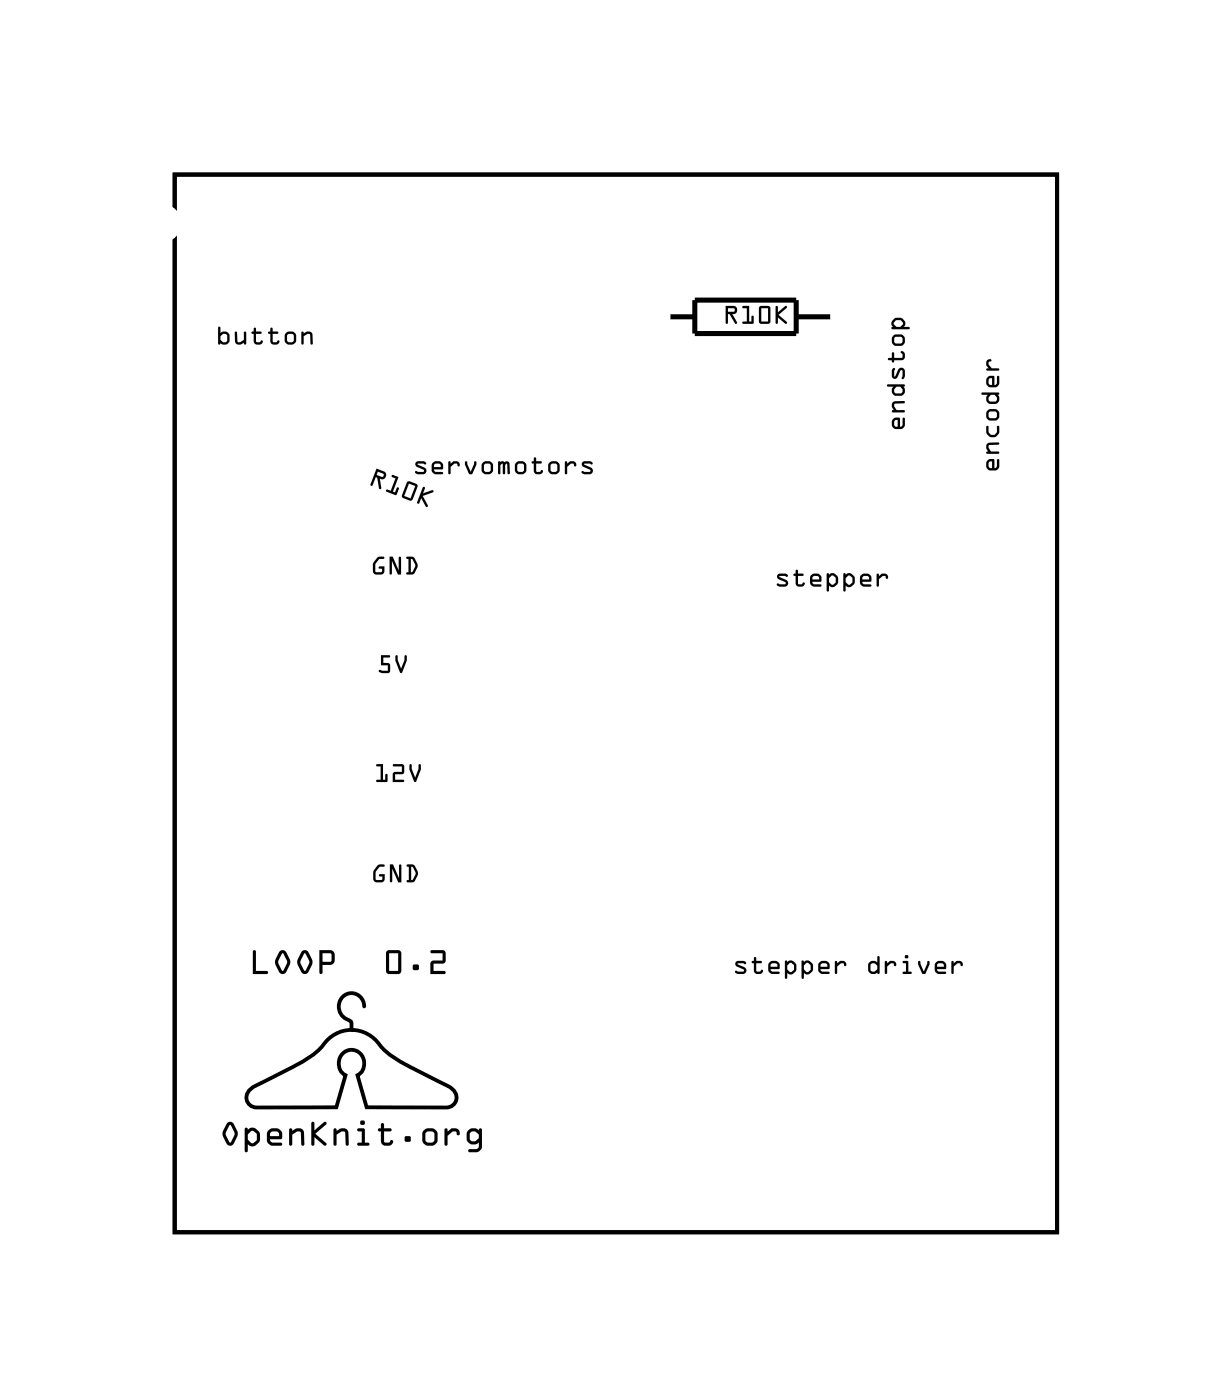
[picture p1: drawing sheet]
<svg xmlns="http://www.w3.org/2000/svg" width="61mm" height="70mm" viewBox="0 0 61 70" stroke-linecap="round" stroke-linejoin="round" font-family="sans-serif">
<path d="M8.8 8.8h44.2v53h-44.2z" fill="none" stroke="#000" stroke-width=".2"/>
<path d="M8.8 8.8h44.2v53h-44.2z" fill="none" stroke="#000" stroke-width=".05"/>
<path d="M33.5 15.9h1.3M34.8 15h5.1v1.7h-5.1zM39.9 15.9h1.8" fill="none" stroke="#000" stroke-width=".25"/>
<g fill="#000">
<path d="M10.9 16.4h.1v.3l.3-.1 .2 .2v.3l-.2 .2-.4-.1zM10.9 16.4v.8l.4 .1 .2-.2v-.3l-.2-.2-.3 .1v-.3zM11.1 16.8v.3l.1 .1 .2-.1-.1-.3zM11.1 16.8l.1-.1 .2 .1v.3l-.2 .1-.1-.1zM11.8 16.6l.1 .1v.4l.1 .1 .2-.2v-.3l.1-.1v.7l-.1-.1a.26 .26 0 0 1-.4-.1zM11.8 16.6v.5a.21 .21 0 0 0 .3 .2l.1-.1 .1 .1v-.1v-.5h-.1v.3l-.3 .2v-.5zM12.7 16.4l.1 .1v.1l.3 .1h-.3v.4l.2 .1 .1-.1h.1a.24 .24 0 0 1-.3 .2 .24 .24 0 0 1-.2-.2v-.4h-.1l.1-.1zM12.7 16.4v.2l-.1 .1h.1v.4a.24 .24 0 0 0 .2 .2 .24 .24 0 0 0 .3-.2h-.1l-.1 .1-.2-.1v-.4h.3l-.3-.1v-.1zM13.6 16.4l.1 .1v.1l.2 .1h-.2v.4l.2 .1v-.1h.1a.24 .24 0 0 1-.2 .2 .24 .24 0 0 1-.3-.2v-.4h-.1l.1-.1zM13.6 16.4l-.1 .2-.1 .1h.1v.4a.24 .24 0 0 0 .3 .2 .24 .24 0 0 0 .2-.2h-.1v.1l-.2-.1v-.4h.2l-.2-.1v-.1zM14.2 16.9a.35 .35 0 0 1 .7 0 .35 .35 0 0 1-.7 0zM14.2 17a.35 .35 0 0 0 .7 0 .35 .35 0 0 0-.7 0zM14.4 16.8v.3h.3v-.3zM14.4 16.8h.3v.3h-.3zM15.1 16.6l.1 .1a.26 .26 0 0 1 .5 .1v.5l-.1-.1-.1-.4-.1-.1-.2 .2v.3l-.1 .1zM15.1 16.6v.7l.1-.1v-.3l.2-.2 .1 .1 .1 .4 .1 .1v-.5a.21 .21 0 0 0-.4-.1h-.1z"/>
<path d="M10.9 16.4h.1v.3l.3-.1 .2 .2v.3l-.2 .2-.4-.1zM11.1 16.8v.3l.1 .1 .2-.1v-.3l-.2-.1zM11.8 16.6l.1 .1v.5l.3-.2v-.3l.1-.1v.7l-.1-.1a.25 .25 0 0 1-.2 .1 .25 .25 0 0 1-.2-.2zM12.7 16.4l.1 .1v.1l.3 .1h-.3v.4h.4a.23 .23 0 0 1-.3 .2 .23 .23 0 0 1-.2-.2v-.4h-.1l.1-.1zM13.6 16.4l.1 .1v.1l.2 .1h-.2v.4h.3a.23 .23 0 0 1-.2 .2 .23 .23 0 0 1-.3-.2v-.4h-.1l.1-.1zM14.2 16.9a.35 .35 0 0 1 .7 0 .35 .35 0 0 1-.7 0zM14.4 16.8v.3h.3v-.3zM15.1 16.6l.1 .1a.25 .25 0 0 1 .3-.1 .25 .25 0 0 1 .2 .2v.5l-.1-.1-.1-.4-.1-.1-.2 .2v.3l-.1 .1z"/>
<path d="M36.4 15.3h.4a.21 .21 0 0 1 .1 .3 .21 .21 0 0 1-.2 .2l.2 .4h-.1l-.2-.4h-.1v.4h-.1zM36.4 15.3v.9h.1v-.5h.1l.2 .5h.1l-.2-.5a.21 .21 0 0 0 .2-.1 .21 .21 0 0 0-.1-.3zM36.5 15.5v.1h.3v-.1zM36.5 15.5h.3v.1h-.3zM37.2 15.4l.3-.1v.8h.2v-.2v-.1v.4h-.5v-.1h.2v-.6h-.2zM37.2 15.4v.1h.2v.6h-.2v.1h.5v-.4v.1v.2h-.2v-.8zM38.1 15.4l.4-.1 .1 .1v.7l-.1 .1h-.5zM38.1 15.4l-.1 .8h.5l.1-.1v-.7l-.1-.1zM38.1 15.5v.6h.4v-.6zM38.1 15.5h.4v.6h-.4zM38.9 15.4h.1v.3l.3-.3h.1l-.4 .4 .4 .3v.1l-.4-.3v.3h-.1zM38.9 15.4v.8h.1v-.3l.4 .3v-.1l-.4-.3 .4-.4h-.1l-.3 .3v-.3z"/>
<path d="M36.4 15.3h.4a.21 .21 0 0 1 .1 .3 .21 .21 0 0 1-.2 .2l.2 .4h-.1l-.2-.4h-.1v.4h-.1zM36.5 15.5v.1h.3v-.1zM37.2 15.4l.3-.1v.8h.2v-.2v-.1v.4h-.5v-.1h.2v-.6h-.2zM38.1 15.4l.4-.1 .1 .1v.7l-.1 .1h-.5zM38.1 15.5v.6h.4v-.6zM38.9 15.4h.1v.3l.3-.3h.1l-.4 .4 .4 .3v.1l-.4-.3v.3h-.1z"/>
<path d="M18.9 23.5l.3 .1a.21 .21 0 0 1 .1 .3 .21 .21 0 0 1-.3 .1l.1 .5h-.1l-.1-.5-.1-.1-.1 .4h-.1zM18.9 23.5l-.3 .8h.1l.1-.4 .1 .1 .1 .5h.1l-.1-.5a.21 .21 0 0 0 .3-.1 .21 .21 0 0 0-.1-.3zM18.9 23.7v.1l.3 .1v-.1zM18.9 23.6l.3 .2v.1l-.3-.1zM19.6 23.8l.4 .1-.3 .8h.1l.1-.2h.1l-.2 .3-.5-.2 .1-.1 .2 .1 .2-.6-.2-.1zM19.6 23.8v.1l.2 .1-.2 .6-.2-.1-.1 .1 .5 .2 .2-.3h-.1l-.1 .2h-.1l.3-.8zM20.4 24.2l.1-.1 .4 .3-.2 .6-.1 .1-.5-.2zM20.4 24.2l-.3 .7 .5 .2 .1-.1 .2-.6v-.1zM20.5 24.2l-.2 .7 .3 .1 .2-.6zM20.5 24.2l.3 .2-.2 .6-.3-.1zM21.2 24.4l.1 .1-.1 .2 .4-.1h.1l-.5 .3 .2 .4v.1l-.3-.4-.1 .2h-.1zM21.2 24.4l-.3 .8h.1l.1-.2 .3 .4v-.1l-.2-.4 .5-.3h-.1l-.4 .1 .1-.2z"/>
<path d="M18.9 23.5l.3 .1a.21 .21 0 0 1 .1 .3 .21 .21 0 0 1-.3 .1l.1 .5h-.1l-.1-.5-.1-.1-.1 .4h-.1zM18.9 23.7v.1l.3 .1v-.1zM19.6 23.8l.4 .1-.3 .8h.1l.1-.2h.1l-.2 .3-.5-.2 .1-.1 .2 .1 .2-.6-.2-.1zM20.4 24.2l.5 .1v.1l-.2 .6-.1 .1-.5-.2zM20.5 24.2l-.2 .7 .3 .1 .2-.6zM21.2 24.4l.1 .1-.1 .2 .4-.1h.1l-.5 .3 .2 .4v.1l-.3-.4-.1 .2h-.1z"/>
<path d="M18.9 28l.4-.1-.1 .1h-.2l-.2 .3 .1 .4h.2v-.2h-.1v-.1h.3l-.1 .3v.1h-.4l-.1-.1v-.5zM18.9 28a.6 .6 0 0 0-.1 .8h.4l.1-.2v-.2h-.3v.1h.1v.2h-.3v-.4l.2-.3h.3l-.3-.1zM19.5 27.9h.2l.3 .7v-.6l.1-.1v.9h-.2l-.3-.7v.7h-.1zM19.5 27.9v.9h.1v-.7l.3 .7h.2v-.9l-.1 .1v.6l-.3-.7zM20.4 27.9h.3l.2 .4-.2 .5h-.3l.1-.1v-.7zM20.4 27.9l.1 .1v.7l-.1 .1h.3l.2-.3v-.3l-.2-.3zM20.6 28v.7l.2-.3zM20.6 28l.2 .4-.2 .3z"/>
<path d="M18.9 28l.1-.1 .3 .1h-.3l-.2 .3v.4h.3v-.2l-.1-.1h.3l-.1 .3v.1h-.3l-.2-.2a.62 .62 0 0 1 .2-.6zM19.5 27.9h.2l.3 .7v-.6l.1-.1v.9h-.2l-.3-.7v.7h-.1zM20.4 27.9h.3a.53 .53 0 0 1 .1 .8l-.1 .1h-.3l.1-.1v-.7zM20.6 28v.7l.2-.3z"/>
<path d="M18.9 38.3h.3v.8h.1v-.3h.1v.4h-.6l.1-.1h.2v-.7h-.2zM18.9 38.3v.1h.2v.7h-.2v.1h.5v-.4h-.1v.3h-.1v-.8zM19.7 38.3h.4l.1 .1v.4h-.4v.3h.4v.1h-.5v-.5h.4v-.3h-.4zM19.7 38.3v.1h.4v.3h-.4v.5h.5v-.1h-.4v-.3h.4v-.4l-.1-.1zM20.5 38.3l.1 .1 .2 .6 .2-.6h.1v.2l-.3 .6h-.1l-.2-.6zM20.5 38.3v.3l.2 .6h.1l.3-.6v-.2h-.1l-.2 .6-.2-.6z"/>
<path d="M18.9 38.3h.3v.8h.1v-.3h.1v.4h-.5v-.1h.2v-.7h-.2zM19.7 38.3h.4l.1 .1v.4h-.4v.3h.4v.1h-.5v-.5h.4v-.3h-.4zM20.5 38.3l.1 .1 .2 .6 .2-.6h.1v.2l-.3 .6h-.1l-.2-.6z"/>
<path d="M19.1 32.9h.4v.1h-.3v.2l.3 .1v.4h-.5v-.1h.4v-.2h-.3zM19.1 32.9v.5h.3v.2h-.3a.1 .1 0 0 0-.1 .1 .11 .11 0 0 0 .2 .1l.3-.1v-.4l-.3-.1v-.2l.4-.1zM19.8 32.9h.1l.2 .6 .2-.6h.1v.2l-.3 .6h-.1l-.2-.6zM19.8 32.9v.2l.2 .6h.1l.3-.6v-.2h-.1l-.2 .6-.2-.6z"/>
<path d="M19.1 32.9h.5l-.4 .1v.2l.3 .1v.4l-.3 .1a.11 .11 0 0 1-.2-.1 .1 .1 0 0 1 .1-.1h.3v-.2h-.3zM19.8 32.9h.1l.2 .6 .2-.6h.1v.2l-.3 .6h-.1l-.2-.6z"/>
<path d="M20.9 23.2l.4-.1v.2h-.4l.4 .1a.18 .18 0 0 1 .1 .2 .18 .18 0 0 1-.2 .2l-.4-.1v-.1h.4l-.3-.2zM20.9 23.2v.2l.4 .2-.1 .1-.4-.1v.1h.5v-.2l-.4-.2h.4v-.1l-.1-.1zM21.7 23.2l.1-.1 .3 .1 .1 .3-.5 .1 .1 .1h.4v.1h-.4l-.1-.1zM21.7 23.2v.5l.5 .1v-.1h-.4l-.1-.1 .5-.1-.1-.3-.3-.1zM21.8 23.3l-.1 .1h.4l-.1-.1zM21.8 23.3h.2l.1 .1h-.4zM22.5 23.1h.1v.2l.1-.2a.22 .22 0 0 1 .2 0 .22 .22 0 0 1 .1 .3l-.2-.2-.2 .2v.3l-.1 .1zM22.5 23.1v.7l.1-.1v-.3l.2-.2 .2 .2a.16 .16 0 0 0 0-.2 .16 .16 0 0 0-.1-.1l-.3 .2v-.2zM23.3 23.1l.1 .1 .2 .5 .2-.5h.1l-.2 .6-.2-.1zM23.3 23.1l.2 .6 .2 .1 .2-.6h-.1l-.2 .5-.2-.5zM24.1 23.5a.35 .35 0 0 1 .7 0 .35 .35 0 0 1-.7 0zM24.1 23.5a.35 .35 0 0 0 .7 0 .35 .35 0 0 0-.7 0zM24.3 23.3v.3h.2l.1-.3zM24.3 23.3h.3l-.1 .4-.2-.1zM25 23.1l.5 .1v.6l-.1-.1v-.5l-.1 .1v.5l-.1-.1v-.5l-.1 .1v.4l-.1 .1zM25 23.1v.7l.1-.1v-.4l.1-.1v.6l.1-.1v-.4l.1-.1v.5l.1 .1v-.6zM25.8 23.5a.33 .33 0 0 1 .6 0 .33 .33 0 0 1-.6 0zM25.8 23.5a.33 .33 0 0 0 .6 0 .33 .33 0 0 0-.6 0zM25.9 23.3v.3h.3v-.3zM25.9 23.3h.4l-.1 .4-.3-.1zM26.8 22.9l.1 .1v.1l.3 .1h-.3v.4l.2 .1 .1-.1a.24 .24 0 0 1-.2 .2 .24 .24 0 0 1-.3-.2v-.4h-.1l.1-.1zM26.8 22.9l-.1 .2-.1 .1h.1v.4a.24 .24 0 0 0 .3 .2 .24 .24 0 0 0 .2-.2l-.1 .1-.2-.1v-.4h.2l-.2-.1v-.1zM27.4 23.5a.35 .35 0 0 1 .7 0 .35 .35 0 0 1-.7 0zM27.4 23.5a.35 .35 0 0 0 .7 0 .35 .35 0 0 0-.7 0zM27.6 23.3v.3h.3v-.3zM27.6 23.3h.3v.4l-.3-.1zM28.3 23.1h.1v.2l.2-.2a.22 .22 0 0 1 .2 0 .22 .22 0 0 1 .1 .3l-.3-.2-.2 .2v.3l-.1 .1zM28.3 23.1v.7l.1-.1v-.3l.2-.2 .2 .2a.16 .16 0 0 0 .1-.2 .16 .16 0 0 0-.2-.1l-.3 .2v-.2zM29.2 23.2l.4-.1 .1 .2h-.4l.3 .1a.18 .18 0 0 1 .1 .2 .18 .18 0 0 1-.2 .2l-.4-.1 .1-.1h.4l-.4-.2zM29.2 23.2v.2l.4 .2-.1 .1-.3-.1v.1h.5v-.2l-.4-.2h.3l.1-.1-.2-.1z"/>
<path d="M20.9 23.2l.4-.1v.2h-.4l.4 .1a.18 .18 0 0 1 .1 .2 .18 .18 0 0 1-.2 .2l-.4-.1v-.1h.4l-.3-.2zM21.7 23.2l.1-.1 .3 .1 .1 .3-.5 .1 .1 .1h.4v.1l-.5-.1zM21.8 23.3l-.1 .1h.4l-.1-.1zM22.5 23.1h.1v.2l.1-.2a.22 .22 0 0 1 .2 0 .22 .22 0 0 1 .1 .3l-.2-.2-.2 .2v.3l-.1 .1zM23.3 23.1l.1 .1 .2 .5 .2-.5h.1l-.2 .6-.2-.1zM24.1 23.5a.35 .35 0 0 1 .7 0 .35 .35 0 0 1-.7 0zM24.3 23.3v.3l.2 .1 .1-.4zM25 23.1l.5 .1v.6l-.1-.1v-.5l-.1 .1v.5l-.1-.1v-.5l-.1 .1v.4l-.1 .1zM25.8 23.5a.33 .33 0 0 1 .6 0 .33 .33 0 0 1-.6 0zM25.9 23.3v.3l.3 .1v-.4zM26.8 22.9l.1 .1v.1l.3 .1h-.3v.4h.3a.23 .23 0 0 1-.2 .2 .23 .23 0 0 1-.3-.2v-.4h-.1l.1-.1zM27.4 23.5a.35 .35 0 0 1 .7 0 .35 .35 0 0 1-.7 0zM27.6 23.3v.3l.3 .1v-.4zM28.3 23.1h.1v.2l.2-.2a.22 .22 0 0 1 .2 0 .22 .22 0 0 1 .1 .3l-.3-.2-.2 .2v.3l-.1 .1zM29.2 23.2l.4-.1 .1 .2h-.4l.3 .1a.18 .18 0 0 1 .1 .2 .18 .18 0 0 1-.2 .2l-.4-.1 .1-.1h.4l-.4-.2z"/>
<path d="M39 28.8h.4v.1h-.3l.3 .2a.18 .18 0 0 1 .1 .2 .18 .18 0 0 1-.2 .1l-.4-.1h.1l.4-.1-.4-.2zM39 28.8v.2l.4 .2-.1 .1h-.3l-.1 .1h.5l.1-.3-.5-.2h.4l.1-.1h-.2zM39.9 28.6h.1v.2h.3l-.3 .1v.4h.2l.1-.1v.1a.24 .24 0 0 1-.2 .1 .24 .24 0 0 1-.2-.2v-.3l-.1-.1h.1zM39.9 28.6v.2h-.1l.1 .1v.3a.24 .24 0 0 0 .2 .2 .24 .24 0 0 0 .2-.1v-.1l-.1 .1h-.2v-.4l.3-.1h-.3v-.2zM40.6 28.8h.2h.3v.4h-.4l.1 .1h.3v.1h-.3l-.2-.1zM40.6 28.8v.5l.5 .1v-.1h-.3l-.1-.1h.4v-.4h-.3zM40.7 28.9v.2h.3v-.2zM40.7 28.9h.3v.2h-.3zM41.4 28.8h.1h.3l.2 .2-.1 .3-.2 .1h-.2v.3zM41.4 28.8l.1 .9v-.3h.2l.2-.1 .1-.3-.2-.2h-.3zM41.7 28.9l-.2 .1v.2l.2 .1 .2-.1v-.2zM41.7 28.9l.2 .1v.2l-.2 .1-.2-.1v-.2zM42.3 28.8h.1h.2l.2 .2v.3l-.2 .1h-.2l-.1 .3zM42.3 28.8v.9l.1-.3h.2l.2-.1v-.3l-.2-.2h-.2zM42.5 28.9l-.1 .1v.2l.2 .1 .1-.1v-.2zM42.5 28.9l.2 .1v.2l-.1 .1-.2-.1v-.2zM43.1 28.8h.2h.3v.4h-.4l.1 .1h.3v.1h-.3l-.1-.1zM43.1 28.8l.1 .5 .4 .1v-.1h-.3l-.1-.1h.4v-.4h-.3zM43.2 28.9v.2h.3v-.2zM43.2 28.9h.3l.1 .2h-.4zM43.9 28.8h.1v.1l.2-.1a.22 .22 0 0 1 .2 0 .22 .22 0 0 1 .1 .2l-.3-.1-.2 .1v.4zM43.9 28.8l.1 .6v-.4l.2-.1 .3 .1a.16 .16 0 0 0 0-.2 .16 .16 0 0 0-.2 0l-.3 .1v-.1z"/>
<path d="M39 28.8h.4v.1h-.4l.4 .2a.18 .18 0 0 1 .1 .2 .18 .18 0 0 1-.2 .1l-.4-.1h.1l.4-.1-.4-.2zM39.9 28.6h.1v.2h.3l-.3 .1v.4l.3-.1a.23 .23 0 0 1-.2 .2 .23 .23 0 0 1-.2-.2v-.3l-.1-.1h.1zM40.6 28.8h.2h.3v.4h-.4l.1 .1h.3v.1l-.5-.1zM40.7 28.9v.2h.3v-.2zM41.4 28.8h.1h.3l.2 .2a.35 .35 0 0 1-.3 .4h-.2v.2h-.1zM41.7 28.9l-.2 .1v.2l.2 .1 .2-.1v-.2zM42.3 28.8h.1h.2l.2 .2a.35 .35 0 0 1-.2 .4h-.2v.2h-.1zM42.5 28.9l-.1 .1v.2l.2 .1 .1-.1v-.2zM43.1 28.8h.2h.3v.4h-.4l.1 .1h.3v.1l-.4-.1zM43.2 28.9v.2h.3v-.2zM43.9 28.8h.1v.1l.2-.1a.22 .22 0 0 1 .2 0 .22 .22 0 0 1 .1 .2l-.3-.1-.2 .1v.4z"/>
<path d="M44.8 21h.3v.4l.1-.1v-.3h.1v.4l-.2 .1h-.3l-.1-.2zM44.8 21.1v.2l.2 .1v-.3zM44.7 20.2l.6-.1v.1l-.5 .1 .1 .3h.4v.1h-.6l.1-.1-.1-.2zM44.5 19.3h.8v.4l-.1 .1h-.4l-.1-.2 .1-.2h-.3zM44.9 19.4l-.1 .1v.2h.4v-.2l-.1-.1zM44.8 18.5h.1l-.1 .4 .2-.4a.18 .18 0 0 1 .2-.1 .18 .18 0 0 1 .1 .2v.4h-.1v-.4l-.2 .3a.15 .15 0 0 1-.2 .1 .15 .15 0 0 1-.1-.1zM44.7 17.7h.1v.2h.4v-.3a.23 .23 0 0 1 .2 .2 .23 .23 0 0 1-.2 .3h-.4l-.1 .1v-.1l-.2-.1 .2-.1zM44.7 17a.33 .33 0 0 1 .6 0 .33 .33 0 0 1-.6 0zM44.8 16.9l.1 .3h.3v-.3zM44.8 16l.1-.1a.35 .35 0 0 1 .5 .3l-.1 .2h.3v.1h-.9v-.1h.1l-.1-.2zM44.9 16.1l-.1 .1 .1 .2h.2l.1-.1-.1-.2z"/>
<path d="M44.8 21h.3v.4l.1-.1v-.3h.1v.4l-.2 .1h-.3l-.1-.2zM44.8 21l-.1 .3 .1 .2h.3l.2-.1v-.4h-.1v.3l-.1 .1v-.4zM44.8 21.1v.2l.2 .1v-.3zM44.8 21.1h.2v.3l-.2-.1zM44.7 20.2l.6-.1v.1h-.5v.2l.1 .2h.4v.1h-.6l.1-.1-.1-.2zM44.7 20.2v.2l.1 .2-.1 .1h.6v-.1h-.4l-.1-.2v-.2h.5v-.1zM44.5 19.3h.8v.4l-.1 .1h-.4l-.1-.2 .1-.2h-.3zM44.5 19.3v.1h.3l-.1 .2 .1 .2h.4l.1-.1v-.4zM44.9 19.4l-.1 .1 .1 .2h.3v-.2l-.1-.1zM44.9 19.4h.2l.1 .1v.2h-.4v-.2zM44.8 18.5h.1l-.1 .4 .2-.4a.18 .18 0 0 1 .2-.1 .18 .18 0 0 1 .1 .2v.4h-.1v-.4l-.2 .3-.2 .1-.1-.1zM44.8 18.5l-.1 .4a.15 .15 0 0 0 .1 .1 .15 .15 0 0 0 .2-.1l.2-.3v.4h.1v-.5h-.1h-.1l-.3 .4 .1-.4zM44.7 17.7h.1v.2h.4v-.1l-.1-.1 .1-.1a.24 .24 0 0 1 .2 .2 .24 .24 0 0 1-.2 .3h-.4l-.1 .1v-.1l-.2-.1 .2-.1zM44.7 17.7v.2l-.2 .1 .2 .1v.1l.1-.1h.4a.24 .24 0 0 0 .1-.3 .24 .24 0 0 0-.1-.2l-.1 .1 .1 .1v.1h-.4v-.2zM44.7 17a.33 .33 0 0 1 .6 0 .33 .33 0 0 1-.6 0zM44.7 17a.33 .33 0 0 0 .6 0 .33 .33 0 0 0-.6 0zM44.8 16.9l.1 .3h.3v-.3zM44.8 16.9h.4v.3h-.3zM44.8 16l.4-.1 .2 .2-.1 .3h.3v.1h-.9v-.1h.1l-.1-.2zM44.8 16l-.1 .2 .1 .2h-.1v.1h.9v-.1h-.3l.1-.3-.2-.1zM44.9 16.1l-.1 .1 .1 .2h.2l.1-.1-.1-.2zM44.9 16.1h.2l.1 .2-.1 .1h-.2l-.1-.2z"/>
<path d="M49.5 23.1l.3-.1 .1 .5 .1-.1v-.3l.1-.1-.1 .5-.1 .1h-.4l-.1-.2zM49.6 23.2l-.1 .2 .2 .1v-.4zM49.5 22.3l.6-.1-.1 .1-.5 .1 .2 .2h.3l.1 .1h-.7l.1-.1-.1-.2zM49.4 21.4h.1v.3l.2 .1h.1l.1-.1 .1-.3h.1v.3a.33 .33 0 0 1-.4 .2 .33 .33 0 0 1-.3-.2zM49.4 20.8a.35 .35 0 0 1 .7 0 .35 .35 0 0 1-.7 0zM49.6 20.7v.3l.3-.1v-.3zM49.2 19.7h.8l.1 .4-.2 .1h-.4l-.1-.2 .1-.2h-.3zM49.6 19.8l-.1 .1 .1 .2h.3l.1-.2-.1-.1zM49.5 18.9h.3l.1 .4 .1-.1v-.3h.1l-.1 .4-.1 .1h-.4l-.1-.2zM49.6 19l-.1 .2 .2 .1v-.3zM49.5 18.1l.2-.1-.2 .3 .2 .2h.3l.1 .1h-.7v-.1h.1l-.1-.2z"/>
<path d="M49.5 23.1l.3-.1 .1 .5 .1-.1v-.3l.1-.1-.1 .5-.1 .1h-.4l-.1-.2zM49.5 23.1l-.1 .3 .1 .2h.4l.1-.1 .1-.5-.1 .1v.3l-.1 .1-.1-.5zM49.6 23.2l-.1 .2 .2 .1v-.4zM49.6 23.2l.1-.1v.4l-.2-.1zM49.5 22.3l.6-.1-.1 .1h-.4l-.1 .2 .2 .1h.3l.1 .1h-.7l.1-.1-.1-.2zM49.5 22.3l-.1 .1 .1 .2-.1 .1h.7l-.1-.1h-.3l-.2-.1 .1-.2h.4l.1-.1zM49.4 21.4h.1v.3l.1 .1h.2l.2-.1v-.3v.4a.34 .34 0 0 1-.3 .1 .34 .34 0 0 1-.3-.2zM49.4 21.4v.3l.2 .2h.3l.1-.1v-.4v.3l-.2 .1h-.1l-.2-.1v-.3zM49.4 20.8a.35 .35 0 0 1 .7 0 .35 .35 0 0 1-.7 0zM49.4 20.8a.35 .35 0 0 0 .7 0 .35 .35 0 0 0-.7 0zM49.6 20.7v.3l.3-.1v-.3zM49.6 20.7l.3-.1v.3l-.3 .1zM49.2 19.7h.8l.1 .4-.2 .1h-.4l-.1-.2 .1-.2h-.3zM49.2 19.7v.1h.3l-.1 .2 .1 .2h.4l.2-.1-.1-.4zM49.6 19.8l-.1 .1 .1 .2h.3l.1-.2-.1-.1zM49.6 19.8h.3l.1 .2-.1 .1h-.3l-.1-.2zM49.5 18.9h.3l.1 .4 .1-.1v-.3h.1l-.1 .4-.1 .1h-.4l-.1-.2zM49.5 18.9l-.1 .3 .1 .2h.4l.1-.1 .1-.4h-.1v.3l-.1 .1-.1-.4zM49.6 19l-.1 .2 .2 .1v-.3zM49.6 19h.1v.3l-.2-.1zM49.5 18.1l.2-.1-.2 .3 .2 .2h.3l.1 .1h-.7v-.1h.1l-.1-.2zM49.5 18.1l-.1 .2 .1 .2h-.1v.1h.7l-.1-.1h-.3l-.2-.2 .2-.3z"/>
<path d="M11.4 56.3h.1h.2l.2 .5-.2 .5a.2 .2 0 0 1-.3 0l-.3-.4zM11.4 56.3l-.2 .6 .2 .4a.2 .2 0 0 0 .3 0l.2-.5-.2-.5h-.2zM11.5 56.4l-.2 .5 .2 .4 .3-.4zM11.5 56.4l.3 .5-.3 .4-.2-.4zM12.3 56.6h.1v.1l.2-.1h.2l.2 .3a.43 .43 0 0 1-.2 .5l-.2 .1-.2-.1v.3h-.1zM12.3 56.6v1.1v.1l.1-.1v-.3l.3 .1 .2-.2 .1-.4-.3-.3h-.1l-.2 .1v-.1zM12.6 56.7l-.2 .2v.2l.3 .2 .2-.1v-.3l-.2-.2zM12.6 56.7h.1l.2 .2v.3l-.2 .1-.3-.2v-.2zM13.4 56.7l.3-.1 .4 .1v.4l-.6 .1 .1 .1h.5v.1l-.5 .1-.1-.2-.1-.1zM13.4 56.7v.5l.1 .1 .1 .1h.5v-.1h-.5l-.1-.1 .6-.1v-.4l-.4-.1zM13.6 56.8l-.1 .2h.5l-.1-.3zM13.6 56.8l.3-.1 .1 .3h-.5zM14.5 56.6h.1v.1a.34 .34 0 0 1 .6 .1v.6h-.1v-.6l-.2-.1-.3 .2v.5h-.1zM14.5 56.6v.8h.1v-.5l.3-.2 .2 .1v.6h.1v-.6a.28 .28 0 0 0-.4-.2l-.2 .1v-.1zM15.6 56.3h.1l.1 .4 .4-.4h.2l-.6 .6 .5 .4v.1l-.5-.4-.1 .4h-.1zM15.6 56.3v1.1h.1l.1-.4 .5 .4v-.1l-.5-.4 .6-.6h-.2l-.4 .4-.1-.4zM16.7 56.6h.1l.1 .1a.34 .34 0 0 1 .6 .1v.6h-.2v-.6l-.2-.1-.2 .2v.5h-.1zM16.7 56.6l.1 .8h.1v-.5l.2-.2 .2 .1v.6h.2v-.6a.28 .28 0 0 0-.5-.2l-.1 .1-.1-.1zM17.9 56.6h.4v.7h.2v.1h-.6v-.1h.2v-.6h-.2zM17.9 56.6v.1h.2v.6h-.2v.1h.6v-.1h-.2v-.7zM18 56.3a.15 .15 0 0 1 .3 0 .15 .15 0 0 1-.3 0zM18 56.3a.15 .15 0 0 0 .3 0 .15 .15 0 0 0-.3 0zM19.1 56.3l.1 .1v.2h.4v.1h-.4l.1 .6 .4-.1a.2 .2 0 0 1-.2 .3l-.3-.1-.1-.1v-.6h-.2l.2-.1zM19.1 56.3v.3l-.2 .1h.2v.5a.32 .32 0 0 0 .3 .3 .32 .32 0 0 0 .3-.2l-.1-.1-.1 .1h-.3v-.6h.4v-.1h-.4v-.2zM20.3 57h.3v.2h-.3zM20.3 57v.2h.3v-.2zM21.1 57a.45 .45 0 0 1 .9 0 .45 .45 0 0 1-.9 0zM21.1 57a.45 .45 0 0 0 .9 0 .45 .45 0 0 0-.9 0zM21.3 56.8v.4l.4 .1 .1-.1v-.4l-.2-.1zM21.3 56.8l.3-.1 .2 .1v.4l-.1 .1-.4-.1zM22.3 56.6h.1v.1l.2-.1a.29 .29 0 0 1 .3 0 .29 .29 0 0 1 .1 .3h-.1v-.1l-.2-.1-.3 .3v.4h-.1zM22.3 56.6v.8h.1v-.4l.3-.3h.1l.2 .2a.21 .21 0 0 0 0-.2 .21 .21 0 0 0-.2-.1h-.2l-.2 .2v-.2zM23.4 56.7l.3-.1 .3 .1v-.1h.1v.9l-.2 .3-.4-.1v-.1h.4l.1-.3-.2 .1-.3-.1-.1-.2zM23.5 56.7l-.1 .4 .1 .2 .3 .1 .2-.1-.1 .3h-.4v.1l.4 .1 .2-.3v-.9h-.1v.1l-.3-.1zM23.6 56.8l-.1 .3 .1 .1h.2l.2-.1v-.2l-.2-.1zM23.6 56.8h.2l.2 .1v.2l-.2 .1h-.2l-.1-.1z"/>
<path d="M11.4 56.3h.1h.2l.2 .5-.2 .5a.2 .2 0 0 1-.3 0l-.3-.4zM11.5 56.4l-.2 .5 .2 .4 .3-.4zM12.3 56.6h.1v.1l.2-.1h.2l.2 .2a.47 .47 0 0 1-.3 .7l-.3-.1v.3h-.1zM12.6 56.7l-.2 .2v.2l.3 .2 .2-.1v-.3l-.2-.2zM13.4 56.7l.3-.1 .4 .1v.4l-.6 .1 .1 .1h.5v.1l-.5 .1-.1-.2-.1-.1zM13.6 56.8l-.1 .2h.5l-.1-.3zM14.5 56.6h.1v.1a.33 .33 0 0 1 .4-.1 .33 .33 0 0 1 .2 .2v.6h-.1v-.6l-.2-.1-.3 .2v.5h-.1zM15.6 56.3h.1l.1 .4 .4-.4h.2l-.6 .6 .5 .4v.1l-.5-.4-.1 .4h-.1zM16.7 56.6h.1l.1 .1a.33 .33 0 0 1 .3-.1 .33 .33 0 0 1 .3 .2v.6h-.2v-.6l-.2-.1-.2 .2v.5h-.1zM17.9 56.6h.4v.7h.2v.1h-.6v-.1h.2v-.6h-.2zM18 56.3a.15 .15 0 0 1 .3 0 .15 .15 0 0 1-.3 0zM19.1 56.3l.1 .1v.2h.4v.1h-.4l.1 .6 .4-.1a.31 .31 0 0 1-.3 .3 .31 .31 0 0 1-.3-.3v-.5h-.2l.2-.1zM20.3 57h.3v.2h-.3zM21.1 57a.45 .45 0 0 1 .9 0 .45 .45 0 0 1-.9 0zM21.3 56.8v.4l.4 .1 .1-.1v-.4l-.2-.1zM22.3 56.6h.1v.1l.2-.1a.29 .29 0 0 1 .3 0 .29 .29 0 0 1 .1 .3h-.1v-.1l-.2-.1-.3 .3v.4h-.1zM23.5 56.7l.2-.1 .3 .1v-.1h.1v.9l-.2 .3-.4-.1v-.1h.4l.1-.3-.2 .1-.3-.1-.1-.2zM23.6 56.8l-.1 .3 .1 .1h.2l.2-.1v-.2l-.2-.1z"/>
<path d="M12.7 47.7h.1v1h.6v.1h-.7zM12.7 47.7v1.1h.7v-.1h-.6v-1zM14 47.7l.2-.1 .1 .1 .2 .5-.2 .5a.2 .2 0 0 1-.3 0l-.2-.5zM14 47.7l-.2 .5 .2 .5a.2 .2 0 0 0 .3 0l.2-.5-.2-.5-.1-.1zM14.1 47.8l-.2 .4 .3 .5 .2-.5zM14.1 47.8l.3 .4-.2 .5-.3-.5zM15.1 47.7l.2-.1 .1 .1 .3 .5-.2 .5a.2 .2 0 0 1-.4 0l-.2-.5zM15.1 47.7l-.2 .5 .2 .5a.2 .2 0 0 0 .4 0l.1-.5-.2-.5-.1-.1zM15.3 47.8l-.3 .4 .3 .5 .2-.5zM15.3 47.8l.2 .4-.2 .5-.3-.5zM16 47.6l.6 .1 .2 .2-.1 .4-.5 .1v.4h-.1h-.1zM16 47.6v1.2h.1h.1v-.4l.5-.1 .1-.4-.2-.2zM16.2 47.8v.4h.4v-.4zM16.2 47.8h.4v.4h-.4zM19.4 47.7l.6-.1 .1 .1v1l-.1 .1h-.5l-.1-.1zM19.4 47.7v1l.1 .1h.5l.1-.1v-1l-.1-.1zM19.5 47.8v.9h.5v-.9zM19.5 47.8h.5v.9h-.5zM20.7 48.4h.3v.2h-.3zM20.7 48.4v.2h.3v-.2zM21.6 47.7l.6-.1 .1 .1v.6h-.6v.4h.6v.1h-.7v-.6h.6v-.4h-.6zM21.6 47.7v.1h.6v.4h-.6v.6h.7v-.1h-.6v-.4h.6v-.6l-.1-.1z"/>
<path d="M12.7 47.7h.1v1h.6v.1h-.7zM14 47.7l.2-.1 .1 .1 .2 .5-.2 .5a.2 .2 0 0 1-.3 0l-.2-.5zM14.1 47.8l-.2 .4 .3 .5 .2-.5zM15.1 47.7l.2-.1 .1 .1 .2 .5-.1 .5a.2 .2 0 0 1-.4 0l-.2-.5zM15.3 47.8l-.3 .4 .3 .5 .2-.5zM16 47.6l.6 .1 .2 .2-.1 .4-.5 .1v.4h-.1h-.1zM16.2 47.8v.4h.4v-.4zM19.4 47.7l.6-.1 .1 .1v1l-.1 .1h-.5l-.1-.1zM19.5 47.8v.9h.5v-.9zM20.7 48.4h.3v.2h-.3zM21.6 47.7l.6-.1 .1 .1v.6h-.6v.4h.6v.1h-.7v-.6h.6v-.4h-.6z"/>
<path d="M18.9 43.4h.4l-.1 .1h-.2l-.2 .3 .1 .3h.3v-.1l-.2-.1 .3-.1v.3l-.1 .1h-.4l-.1-.1v-.4zM18.9 43.4a.6 .6 0 0 0-.1 .8h.4l.1-.1v-.3h-.3v.1l.2 .1-.1 .1h-.3v-.4l.2-.2 .3-.1-.3-.1zM19.5 43.3h.2l.3 .7v-.6h.1v.8h-.1l-.3-.6v.6h-.2zM19.5 43.3v.9h.2v-.7l.3 .7h.1v-.8h-.1v.6l-.3-.7zM20.4 43.4h.3l.2 .3-.2 .5h-.3l.1-.1v-.6zM20.4 43.4l.1 .1v.6l-.1 .1h.3l.2-.3v-.2l-.2-.3zM20.6 43.5v.6l.2-.3zM20.6 43.5l.2 .3-.2 .3z"/>
<path d="M18.9 43.4l.1-.1 .3 .1-.3 .1-.2 .2v.4h.3l.1-.1-.2-.1 .3-.1v.3l-.1 .1h-.3l-.2-.1a.62 .62 0 0 1 .2-.7zM19.5 43.3h.2l.3 .7v-.6h.1v.8h-.1l-.3-.6v.6h-.2zM20.4 43.4h.3a.53 .53 0 0 1 .1 .7l-.1 .1h-.3l.1-.1v-.6zM20.6 43.5v.6l.2-.3z"/>
<path d="M36.9 48.2h.4l.1 .1h-.4l.3 .2a.18 .18 0 0 1 .1 .2 .18 .18 0 0 1-.2 .1h-.4l.1-.1h.4l-.4-.3zM36.9 48.2v.2l.4 .3h-.1h-.3v.1h.4l.1-.2-.4-.3 .3 .1 .1-.1-.2-.1zM37.8 48h.1v.2h.3l-.3 .1v.4h.2l.1-.1v.1a.24 .24 0 0 1-.2 .2 .24 .24 0 0 1-.2-.2v-.4l-.1-.1h.1zM37.8 48v.2h-.1l.1 .1v.4a.24 .24 0 0 0 .2 .1 .24 .24 0 0 0 .2-.1v-.1l-.1 .1h-.2v-.4l.3-.1h-.3v-.2zM38.5 48.3l.2-.1 .3 .1 .1 .3h-.5l.1 .1h.3l.1 .1h-.4h-.1zM38.5 48.3l.1 .5h.5l-.1-.1h-.3l-.1-.1h.5l-.1-.3-.3-.1zM38.6 48.4v.1h.4l-.1-.2zM38.6 48.4l.3-.1 .1 .2h-.4zM39.3 48.2h.1h.3l.2 .2-.1 .3-.2 .2-.2-.1v.3zM39.3 48.2l.1 .9v-.3l.2 .1 .2-.2 .1-.3-.2-.2-.3 .1zM39.6 48.3l-.1 .1-.1 .2 .3 .1 .1-.1v-.2zM39.6 48.3l.2 .1v.2l-.2 .1-.2-.1 .1-.2zM40.2 48.2h.1h.2l.2 .2v.3l-.2 .2-.2-.1-.1 .3zM40.2 48.2v.9l.1-.3 .2 .1 .2-.2v-.3l-.2-.2-.2 .1zM40.4 48.3l-.1 .1v.2l.2 .1 .1-.1v-.2zM40.4 48.3l.2 .1v.2l-.1 .1-.2-.1v-.2zM41.1 48.3l.1-.1 .3 .1 .1 .3h-.5l.1 .1h.3l.1 .1h-.4h-.1zM41.1 48.3v.5h.5l-.1-.1h-.3l-.1-.1h.5l-.1-.3-.3-.1zM41.1 48.4v.1h.4l-.1-.2zM41.1 48.4l.3-.1 .1 .2h-.4zM41.8 48.2h.1l.1 .1 .1-.1a.22 .22 0 0 1 .2 0 .22 .22 0 0 1 .1 .2l-.3-.1-.2 .2v.3zM41.9 48.2v.6v-.3l.2-.2 .3 .1a.16 .16 0 0 0 0-.1 .16 .16 0 0 0-.2-.1l-.3 .1v-.1zM43.6 48.3l.1-.1 .3 .1v-.3h.1v.8h-.1h-.3h-.1zM43.6 48.3v.5h.5v-.8h-.1v.3l-.3-.1zM43.6 48.4v.3h.2l.2-.1v-.2l-.2-.1zM43.6 48.3h.2l.2 .1v.2l-.2 .1h-.2zM44.4 48.2l.1 .1 .1-.1a.22 .22 0 0 1 .2 0 .22 .22 0 0 1 .1 .2l-.3-.1-.1 .2-.1 .3zM44.4 48.2v.6l.1-.3 .1-.2 .3 .1a.16 .16 0 0 0 0-.1 .16 .16 0 0 0-.2-.1l-.2 .1-.1-.1zM45.2 48.2h.3v.5h.2v.1h-.5l.2-.1v-.4h-.1zM45.2 48.2l.1 .1h.1v.4l-.2 .1h.5v-.1h-.2v-.5zM45.3 48a.1 .1 0 0 1 .2 0 .1 .1 0 0 1-.2 0zM45.3 48a.1 .1 0 0 0 .2 0 .1 .1 0 0 0-.2 0zM46 48.2h.1l.2 .5 .2-.5h.1l-.2 .6h-.2zM46 48.2l.2 .6h.2l.2-.6h-.1l-.2 .5-.2-.5zM46.9 48.3l.2-.1 .3 .1v.3h-.4v.1h.4v.1h-.4h-.1zM46.9 48.3v.5h.5v-.1h-.4v-.1h.4v-.3l-.3-.1zM47 48.4v.1h.3l-.1-.2zM47 48.4l.2-.1 .1 .2h-.3zM47.7 48.2h.1v.1l.1-.1a.22 .22 0 0 1 .3 0 .22 .22 0 0 1 0 .2l-.2-.1-.2 .2v.3h-.1zM47.7 48.2v.6h.1v-.3l.2-.2 .2 .1a.16 .16 0 0 0 0-.1 .16 .16 0 0 0-.1-.1l-.3 .1v-.1z"/>
<path d="M36.9 48.2h.4l.1 .1h-.4l.3 .2a.18 .18 0 0 1 .1 .2 .18 .18 0 0 1-.2 .1h-.4l.1-.1h.4l-.4-.3zM37.8 48h.1v.2h.3l-.3 .1v.4h.3a.23 .23 0 0 1-.2 .2 .23 .23 0 0 1-.2-.2v-.4l-.1-.1h.1zM38.5 48.3l.2-.1 .3 .1 .1 .3h-.5l.1 .1h.3l.1 .1h-.5zM38.6 48.4v.1h.4l-.1-.2zM39.3 48.2h.1h.3l.2 .2a.35 .35 0 0 1-.3 .5l-.2-.1v.2h-.1zM39.6 48.3l-.1 .1-.1 .2 .2 .1 .2-.1v-.2zM40.2 48.2h.1h.2l.2 .2a.35 .35 0 0 1-.2 .5l-.2-.1v.2h-.1zM40.4 48.3l-.1 .1v.2l.2 .1 .1-.1v-.2zM41.1 48.3l.1-.1 .3 .1 .1 .3h-.5l.1 .1h.3l.1 .1h-.5zM41.1 48.4v.1h.4l-.1-.2zM41.8 48.2h.1v.1l.2-.1a.22 .22 0 0 1 .2 0 .22 .22 0 0 1 .1 .2l-.3-.1-.2 .2v.3zM43.6 48.3l.1-.1 .3 .1v-.3h.1v.8h-.5zM43.6 48.4v.3h.2l.2-.1v-.2l-.2-.1zM44.4 48.2l.1 .1 .1-.1a.22 .22 0 0 1 .2 0 .22 .22 0 0 1 .1 .2l-.3-.1-.1 .2-.1 .3zM45.2 48.2h.3v.5h.2v.1h-.5l.2-.1v-.4h-.1zM45.3 48a.1 .1 0 0 1 .2 0 .1 .1 0 0 1-.2 0zM46 48.2h.1l.2 .5 .2-.5h.1l-.2 .6h-.2zM46.9 48.3l.2-.1 .3 .1v.3h-.4v.1h.4v.1h-.5zM47 48.4v.1h.3l-.1-.2zM47.7 48.2h.1v.1l.1-.1a.22 .22 0 0 1 .3 0 .22 .22 0 0 1 0 .2l-.2-.1-.2 .2v.3h-.1z"/>
</g>
<path d="M12.5 54.7l.7-.5a9.6 9.6 0 0 0 3-1.8 1.7 1.7 0 0 1 2.8 0 9.6 9.6 0 0 0 3 1.8l.8 .5 .1 .3-.1 .3-.2 .2h-.2h-4l-.5-1.6a.67 .67 0 0 0 .2-1 .67 .67 0 0 0-1 0 .67 .67 0 0 0 .2 1l-.4 1.6h-4h-.3l-.2-.2-.1-.3zM18.2 50.5a.66 .66 0 0 0-1-.6 .66 .66 0 0 0 .2 1.2l.2 .1v.4" fill="none" stroke="#000" stroke-width=".19"/>
<circle cx="42.7" cy="15.9" r=".7" fill="#fff"/>
<circle cx="42.7" cy="15.9" r=".7" fill="none" stroke="#fff" stroke-width=".76" stroke-linecap="butt"/>
<circle cx="32.5" cy="15.9" r=".7" fill="#fff"/>
<circle cx="32.5" cy="15.9" r=".7" fill="none" stroke="#fff" stroke-width=".76" stroke-linecap="butt"/>
<path d="M44.5 30.4h1.5v1.5h-1.5z" fill="#fff"/>
<path d="M44.5 30.4h1.5v1.5h-1.5z" fill="none" stroke="#fff" stroke-width=".76" stroke-linecap="butt"/>
<circle cx="45.2" cy="31.1" r=".74" fill="#fff"/>
<circle cx="45.2" cy="31.1" r=".74" fill="none" stroke="#fff" stroke-width=".76" stroke-linecap="butt"/>
<circle cx="42.7" cy="31.1" r=".74" fill="#fff"/>
<circle cx="42.7" cy="31.1" r=".74" fill="none" stroke="#fff" stroke-width=".76" stroke-linecap="butt"/>
<circle cx="40.1" cy="31.1" r=".74" fill="#fff"/>
<circle cx="40.1" cy="31.1" r=".74" fill="none" stroke="#fff" stroke-width=".76" stroke-linecap="butt"/>
<circle cx="37.6" cy="31.1" r=".74" fill="#fff"/>
<circle cx="37.6" cy="31.1" r=".74" fill="none" stroke="#fff" stroke-width=".76" stroke-linecap="butt"/>
<path d="M24.2 20.2h1.4v1.5h-1.4z" fill="#fff"/>
<path d="M24.2 20.2h1.4v1.5h-1.4z" fill="none" stroke="#fff" stroke-width=".76" stroke-linecap="butt"/>
<circle cx="24.9" cy="21" r=".74" fill="#fff"/>
<circle cx="24.9" cy="21" r=".74" fill="none" stroke="#fff" stroke-width=".76" stroke-linecap="butt"/>
<circle cx="24.9" cy="18.4" r=".74" fill="#fff"/>
<circle cx="24.9" cy="18.4" r=".74" fill="none" stroke="#fff" stroke-width=".76" stroke-linecap="butt"/>
<circle cx="24.9" cy="15.9" r=".74" fill="#fff"/>
<circle cx="24.9" cy="15.9" r=".74" fill="none" stroke="#fff" stroke-width=".76" stroke-linecap="butt"/>
<path d="M21.6 20.2h1.5v1.5h-1.5z" fill="#fff"/>
<path d="M21.6 20.2h1.5v1.5h-1.5z" fill="none" stroke="#fff" stroke-width=".76" stroke-linecap="butt"/>
<circle cx="22.4" cy="21" r=".74" fill="#fff"/>
<circle cx="22.4" cy="21" r=".74" fill="none" stroke="#fff" stroke-width=".76" stroke-linecap="butt"/>
<circle cx="22.4" cy="18.4" r=".74" fill="#fff"/>
<circle cx="22.4" cy="18.4" r=".74" fill="none" stroke="#fff" stroke-width=".76" stroke-linecap="butt"/>
<circle cx="22.4" cy="15.9" r=".74" fill="#fff"/>
<circle cx="22.4" cy="15.9" r=".74" fill="none" stroke="#fff" stroke-width=".76" stroke-linecap="butt"/>
<path d="M26.7 20.2h1.5v1.5h-1.5z" fill="#fff"/>
<path d="M26.7 20.2h1.5v1.5h-1.5z" fill="none" stroke="#fff" stroke-width=".76" stroke-linecap="butt"/>
<circle cx="27.4" cy="21" r=".74" fill="#fff"/>
<circle cx="27.4" cy="21" r=".74" fill="none" stroke="#fff" stroke-width=".76" stroke-linecap="butt"/>
<circle cx="27.4" cy="18.4" r=".74" fill="#fff"/>
<circle cx="27.4" cy="18.4" r=".74" fill="none" stroke="#fff" stroke-width=".76" stroke-linecap="butt"/>
<circle cx="27.4" cy="15.9" r=".74" fill="#fff"/>
<circle cx="27.4" cy="15.9" r=".74" fill="none" stroke="#fff" stroke-width=".76" stroke-linecap="butt"/>
<path d="M19.1 20.2h1.5v1.5h-1.5z" fill="#fff"/>
<path d="M19.1 20.2h1.5v1.5h-1.5z" fill="none" stroke="#fff" stroke-width=".76" stroke-linecap="butt"/>
<circle cx="19.8" cy="21" r=".74" fill="#fff"/>
<circle cx="19.8" cy="21" r=".74" fill="none" stroke="#fff" stroke-width=".76" stroke-linecap="butt"/>
<circle cx="19.8" cy="18.4" r=".74" fill="#fff"/>
<circle cx="19.8" cy="18.4" r=".74" fill="none" stroke="#fff" stroke-width=".76" stroke-linecap="butt"/>
<circle cx="19.8" cy="15.9" r=".74" fill="#fff"/>
<circle cx="19.8" cy="15.9" r=".74" fill="none" stroke="#fff" stroke-width=".76" stroke-linecap="butt"/>
<path d="M12.5 43.1h1.5v1.5h-1.5z" fill="#fff"/>
<path d="M12.5 43.1h1.5v1.5h-1.5z" fill="none" stroke="#fff" stroke-width=".76" stroke-linecap="butt"/>
<circle cx="13.3" cy="43.8" r=".75" fill="#fff"/>
<circle cx="13.3" cy="43.8" r=".75" fill="none" stroke="#fff" stroke-width=".76" stroke-linecap="butt"/>
<circle cx="13.3" cy="38.7" r=".75" fill="#fff"/>
<circle cx="13.3" cy="38.7" r=".75" fill="none" stroke="#fff" stroke-width=".76" stroke-linecap="butt"/>
<circle cx="13.3" cy="33.7" r=".75" fill="#fff"/>
<circle cx="13.3" cy="33.7" r=".75" fill="none" stroke="#fff" stroke-width=".76" stroke-linecap="butt"/>
<circle cx="13.3" cy="28.6" r=".75" fill="#fff"/>
<circle cx="13.3" cy="28.6" r=".75" fill="none" stroke="#fff" stroke-width=".76" stroke-linecap="butt"/>
<circle cx="50.3" cy="46.4" r=".56" fill="#fff"/>
<circle cx="50.3" cy="46.4" r=".56" fill="none" stroke="#fff" stroke-width=".32"/>
<circle cx="47.8" cy="46.4" r=".56" fill="#fff"/>
<circle cx="47.8" cy="46.4" r=".56" fill="none" stroke="#fff" stroke-width=".32"/>
<circle cx="45.3" cy="46.4" r=".56" fill="#fff"/>
<circle cx="45.3" cy="46.4" r=".56" fill="none" stroke="#fff" stroke-width=".32"/>
<circle cx="42.7" cy="46.4" r=".56" fill="#fff"/>
<circle cx="42.7" cy="46.4" r=".56" fill="none" stroke="#fff" stroke-width=".32"/>
<circle cx="40.2" cy="46.4" r=".56" fill="#fff"/>
<circle cx="40.2" cy="46.4" r=".56" fill="none" stroke="#fff" stroke-width=".32"/>
<circle cx="37.7" cy="46.4" r=".56" fill="#fff"/>
<circle cx="37.7" cy="46.4" r=".56" fill="none" stroke="#fff" stroke-width=".32"/>
<circle cx="35.2" cy="46.4" r=".56" fill="#fff"/>
<circle cx="35.2" cy="46.4" r=".56" fill="none" stroke="#fff" stroke-width=".32"/>
<circle cx="32.6" cy="46.4" r=".56" fill="#fff"/>
<circle cx="32.6" cy="46.4" r=".56" fill="none" stroke="#fff" stroke-width=".32"/>
<circle cx="50.3" cy="33.7" r=".56" fill="#fff"/>
<circle cx="50.3" cy="33.7" r=".56" fill="none" stroke="#fff" stroke-width=".32"/>
<circle cx="47.8" cy="33.7" r=".56" fill="#fff"/>
<circle cx="47.8" cy="33.7" r=".56" fill="none" stroke="#fff" stroke-width=".32"/>
<circle cx="45.3" cy="33.7" r=".56" fill="#fff"/>
<circle cx="45.3" cy="33.7" r=".56" fill="none" stroke="#fff" stroke-width=".32"/>
<circle cx="42.7" cy="33.7" r=".56" fill="#fff"/>
<circle cx="42.7" cy="33.7" r=".56" fill="none" stroke="#fff" stroke-width=".32"/>
<circle cx="40.2" cy="33.7" r=".56" fill="#fff"/>
<circle cx="40.2" cy="33.7" r=".56" fill="none" stroke="#fff" stroke-width=".32"/>
<circle cx="37.7" cy="33.7" r=".56" fill="#fff"/>
<circle cx="37.7" cy="33.7" r=".56" fill="none" stroke="#fff" stroke-width=".32"/>
<circle cx="35.2" cy="33.7" r=".56" fill="#fff"/>
<circle cx="35.2" cy="33.7" r=".56" fill="none" stroke="#fff" stroke-width=".32"/>
<circle cx="32.6" cy="33.7" r=".56" fill="#fff"/>
<circle cx="32.6" cy="33.7" r=".56" fill="none" stroke="#fff" stroke-width=".32"/>
<circle cx="50.3" cy="46.4" r=".56" fill="#fff"/>
<circle cx="50.3" cy="46.4" r=".56" fill="none" stroke="#fff" stroke-width=".32"/>
<circle cx="47.8" cy="46.4" r=".56" fill="#fff"/>
<circle cx="47.8" cy="46.4" r=".56" fill="none" stroke="#fff" stroke-width=".32"/>
<circle cx="45.3" cy="46.4" r=".56" fill="#fff"/>
<circle cx="45.3" cy="46.4" r=".56" fill="none" stroke="#fff" stroke-width=".32"/>
<circle cx="42.7" cy="46.4" r=".56" fill="#fff"/>
<circle cx="42.7" cy="46.4" r=".56" fill="none" stroke="#fff" stroke-width=".32"/>
<circle cx="40.2" cy="46.4" r=".56" fill="#fff"/>
<circle cx="40.2" cy="46.4" r=".56" fill="none" stroke="#fff" stroke-width=".32"/>
<circle cx="37.7" cy="46.4" r=".56" fill="#fff"/>
<circle cx="37.7" cy="46.4" r=".56" fill="none" stroke="#fff" stroke-width=".32"/>
<circle cx="35.2" cy="46.4" r=".56" fill="#fff"/>
<circle cx="35.2" cy="46.4" r=".56" fill="none" stroke="#fff" stroke-width=".32"/>
<circle cx="32.6" cy="46.4" r=".56" fill="#fff"/>
<circle cx="32.6" cy="46.4" r=".56" fill="none" stroke="#fff" stroke-width=".32"/>
<circle cx="50.3" cy="33.7" r=".56" fill="#fff"/>
<circle cx="50.3" cy="33.7" r=".56" fill="none" stroke="#fff" stroke-width=".32"/>
<circle cx="47.8" cy="33.7" r=".56" fill="#fff"/>
<circle cx="47.8" cy="33.7" r=".56" fill="none" stroke="#fff" stroke-width=".32"/>
<circle cx="45.3" cy="33.7" r=".56" fill="#fff"/>
<circle cx="45.3" cy="33.7" r=".56" fill="none" stroke="#fff" stroke-width=".32"/>
<circle cx="42.7" cy="33.7" r=".56" fill="#fff"/>
<circle cx="42.7" cy="33.7" r=".56" fill="none" stroke="#fff" stroke-width=".32"/>
<circle cx="40.2" cy="33.7" r=".56" fill="#fff"/>
<circle cx="40.2" cy="33.7" r=".56" fill="none" stroke="#fff" stroke-width=".32"/>
<circle cx="37.7" cy="33.7" r=".56" fill="#fff"/>
<circle cx="37.7" cy="33.7" r=".56" fill="none" stroke="#fff" stroke-width=".32"/>
<circle cx="35.2" cy="33.7" r=".56" fill="#fff"/>
<circle cx="35.2" cy="33.7" r=".56" fill="none" stroke="#fff" stroke-width=".32"/>
<circle cx="32.6" cy="33.7" r=".56" fill="#fff"/>
<circle cx="32.6" cy="33.7" r=".56" fill="none" stroke="#fff" stroke-width=".32"/>
<circle cx="50.3" cy="11.2" r=".65" fill="#fff"/>
<circle cx="50.3" cy="11.2" r=".65" fill="none" stroke="#fff" stroke-width=".61" stroke-linecap="butt"/>
<circle cx="47.8" cy="11.2" r=".65" fill="#fff"/>
<circle cx="47.8" cy="11.2" r=".65" fill="none" stroke="#fff" stroke-width=".61" stroke-linecap="butt"/>
<circle cx="45.2" cy="11.2" r=".65" fill="#fff"/>
<circle cx="45.2" cy="11.2" r=".65" fill="none" stroke="#fff" stroke-width=".61" stroke-linecap="butt"/>
<circle cx="42.7" cy="11.2" r=".65" fill="#fff"/>
<circle cx="42.7" cy="11.2" r=".65" fill="none" stroke="#fff" stroke-width=".61" stroke-linecap="butt"/>
<circle cx="40.1" cy="11.2" r=".65" fill="#fff"/>
<circle cx="40.1" cy="11.2" r=".65" fill="none" stroke="#fff" stroke-width=".61" stroke-linecap="butt"/>
<circle cx="37.6" cy="11.2" r=".65" fill="#fff"/>
<circle cx="37.6" cy="11.2" r=".65" fill="none" stroke="#fff" stroke-width=".61" stroke-linecap="butt"/>
<circle cx="35.1" cy="11.2" r=".65" fill="#fff"/>
<circle cx="35.1" cy="11.2" r=".65" fill="none" stroke="#fff" stroke-width=".61" stroke-linecap="butt"/>
<circle cx="32.5" cy="11.2" r=".65" fill="#fff"/>
<circle cx="32.5" cy="11.2" r=".65" fill="none" stroke="#fff" stroke-width=".61" stroke-linecap="butt"/>
<circle cx="14.7" cy="59.5" r=".65" fill="#fff"/>
<circle cx="14.7" cy="59.5" r=".65" fill="none" stroke="#fff" stroke-width=".61" stroke-linecap="butt"/>
<circle cx="17.3" cy="59.5" r=".65" fill="#fff"/>
<circle cx="17.3" cy="59.5" r=".65" fill="none" stroke="#fff" stroke-width=".61" stroke-linecap="butt"/>
<circle cx="19.8" cy="59.5" r=".65" fill="#fff"/>
<circle cx="19.8" cy="59.5" r=".65" fill="none" stroke="#fff" stroke-width=".61" stroke-linecap="butt"/>
<circle cx="22.4" cy="59.5" r=".65" fill="#fff"/>
<circle cx="22.4" cy="59.5" r=".65" fill="none" stroke="#fff" stroke-width=".61" stroke-linecap="butt"/>
<circle cx="24.9" cy="59.5" r=".65" fill="#fff"/>
<circle cx="24.9" cy="59.5" r=".65" fill="none" stroke="#fff" stroke-width=".61" stroke-linecap="butt"/>
<circle cx="27.4" cy="59.5" r=".65" fill="#fff"/>
<circle cx="27.4" cy="59.5" r=".65" fill="none" stroke="#fff" stroke-width=".61" stroke-linecap="butt"/>
<circle cx="30" cy="59.5" r=".65" fill="#fff"/>
<circle cx="30" cy="59.5" r=".65" fill="none" stroke="#fff" stroke-width=".61" stroke-linecap="butt"/>
<circle cx="32.5" cy="59.5" r=".65" fill="#fff"/>
<circle cx="32.5" cy="59.5" r=".65" fill="none" stroke="#fff" stroke-width=".61" stroke-linecap="butt"/>
<circle cx="37.6" cy="59.5" r=".65" fill="#fff"/>
<circle cx="37.6" cy="59.5" r=".65" fill="none" stroke="#fff" stroke-width=".61" stroke-linecap="butt"/>
<circle cx="40.1" cy="59.5" r=".65" fill="#fff"/>
<circle cx="40.1" cy="59.5" r=".65" fill="none" stroke="#fff" stroke-width=".61" stroke-linecap="butt"/>
<circle cx="42.7" cy="59.5" r=".65" fill="#fff"/>
<circle cx="42.7" cy="59.5" r=".65" fill="none" stroke="#fff" stroke-width=".61" stroke-linecap="butt"/>
<circle cx="45.2" cy="59.5" r=".65" fill="#fff"/>
<circle cx="45.2" cy="59.5" r=".65" fill="none" stroke="#fff" stroke-width=".61" stroke-linecap="butt"/>
<circle cx="47.8" cy="59.5" r=".65" fill="#fff"/>
<circle cx="47.8" cy="59.5" r=".65" fill="none" stroke="#fff" stroke-width=".61" stroke-linecap="butt"/>
<circle cx="50.3" cy="59.5" r=".65" fill="#fff"/>
<circle cx="50.3" cy="59.5" r=".65" fill="none" stroke="#fff" stroke-width=".61" stroke-linecap="butt"/>
<circle cx="28.5" cy="11.2" r=".65" fill="#fff"/>
<circle cx="28.5" cy="11.2" r=".65" fill="none" stroke="#fff" stroke-width=".61" stroke-linecap="butt"/>
<circle cx="25.9" cy="11.2" r=".65" fill="#fff"/>
<circle cx="25.9" cy="11.2" r=".65" fill="none" stroke="#fff" stroke-width=".61" stroke-linecap="butt"/>
<circle cx="23.4" cy="11.2" r=".65" fill="#fff"/>
<circle cx="23.4" cy="11.2" r=".65" fill="none" stroke="#fff" stroke-width=".61" stroke-linecap="butt"/>
<circle cx="20.8" cy="11.2" r=".65" fill="#fff"/>
<circle cx="20.8" cy="11.2" r=".65" fill="none" stroke="#fff" stroke-width=".61" stroke-linecap="butt"/>
<circle cx="18.3" cy="11.2" r=".65" fill="#fff"/>
<circle cx="18.3" cy="11.2" r=".65" fill="none" stroke="#fff" stroke-width=".61" stroke-linecap="butt"/>
<circle cx="15.8" cy="11.2" r=".65" fill="#fff"/>
<circle cx="15.8" cy="11.2" r=".65" fill="none" stroke="#fff" stroke-width=".61" stroke-linecap="butt"/>
<circle cx="13.2" cy="11.2" r=".65" fill="#fff"/>
<circle cx="13.2" cy="11.2" r=".65" fill="none" stroke="#fff" stroke-width=".61" stroke-linecap="butt"/>
<circle cx="10.7" cy="11.2" r=".65" fill="#fff"/>
<circle cx="10.7" cy="11.2" r=".65" fill="none" stroke="#fff" stroke-width=".61" stroke-linecap="butt"/>
<circle cx="8.1" cy="11.2" r=".65" fill="#fff"/>
<circle cx="8.1" cy="11.2" r=".65" fill="none" stroke="#fff" stroke-width=".61" stroke-linecap="butt"/>
<circle cx="5.6" cy="11.2" r=".65" fill="#fff"/>
<circle cx="5.6" cy="11.2" r=".65" fill="none" stroke="#fff" stroke-width=".61" stroke-linecap="butt"/>
<circle cx="15.5" cy="13.8" r=".7" fill="#fff"/>
<circle cx="15.5" cy="13.8" r=".7" fill="none" stroke="#fff" stroke-width=".76" stroke-linecap="butt"/>
<circle cx="15.5" cy="20.3" r=".7" fill="#fff"/>
<circle cx="15.5" cy="20.3" r=".7" fill="none" stroke="#fff" stroke-width=".76" stroke-linecap="butt"/>
<circle cx="11" cy="13.8" r=".7" fill="#fff"/>
<circle cx="11" cy="13.8" r=".7" fill="none" stroke="#fff" stroke-width=".76" stroke-linecap="butt"/>
<circle cx="11" cy="20.3" r=".7" fill="#fff"/>
<circle cx="11" cy="20.3" r=".7" fill="none" stroke="#fff" stroke-width=".76" stroke-linecap="butt"/>
<circle cx="24.9" cy="26" r=".7" fill="#fff"/>
<circle cx="24.9" cy="26" r=".7" fill="none" stroke="#fff" stroke-width=".76" stroke-linecap="butt"/>
<circle cx="15.4" cy="22.4" r=".7" fill="#fff"/>
<circle cx="15.4" cy="22.4" r=".7" fill="none" stroke="#fff" stroke-width=".76" stroke-linecap="butt"/>
<path d="M41.9 17.6h1.6v1.6h-1.6z" fill="#fff"/>
<path d="M41.9 17.6h1.6v1.6h-1.6z" fill="none" stroke="#fff" stroke-width=".76" stroke-linecap="butt"/>
<circle cx="42.7" cy="18.4" r=".8" fill="#fff"/>
<circle cx="42.7" cy="18.4" r=".8" fill="none" stroke="#fff" stroke-width=".76" stroke-linecap="butt"/>
<circle cx="42.7" cy="21" r=".8" fill="#fff"/>
<circle cx="42.7" cy="21" r=".8" fill="none" stroke="#fff" stroke-width=".76" stroke-linecap="butt"/>
<path d="M41.9 17.6h1.6v1.6h-1.6z" fill="#fff"/>
<path d="M41.9 17.6h1.6v1.6h-1.6z" fill="none" stroke="#fff" stroke-width=".76" stroke-linecap="butt"/>
<circle cx="42.7" cy="18.4" r=".8" fill="#fff"/>
<circle cx="42.7" cy="18.4" r=".8" fill="none" stroke="#fff" stroke-width=".76" stroke-linecap="butt"/>
<circle cx="42.7" cy="21" r=".8" fill="#fff"/>
<circle cx="42.7" cy="21" r=".8" fill="none" stroke="#fff" stroke-width=".76" stroke-linecap="butt"/>
<circle cx="47.8" cy="18.4" r=".66" fill="#fff"/>
<circle cx="47.8" cy="18.4" r=".66" fill="none" stroke="#fff" stroke-width=".56"/>
<circle cx="47.8" cy="21" r=".66" fill="#fff"/>
<circle cx="47.8" cy="21" r=".66" fill="none" stroke="#fff" stroke-width=".56"/>
<circle cx="47.8" cy="23.5" r=".66" fill="#fff"/>
<circle cx="47.8" cy="23.5" r=".66" fill="none" stroke="#fff" stroke-width=".56"/>
<circle cx="55.2" cy="14.8" r="1.37" fill="#fff"/>
<circle cx="55.2" cy="14.8" r="1.37" fill="none" stroke="#fff" stroke-width=".68" stroke-linecap="butt"/>
<circle cx="55.3" cy="27.2" r="1.37" fill="#fff"/>
<circle cx="55.3" cy="27.2" r="1.37" fill="none" stroke="#fff" stroke-width=".68" stroke-linecap="butt"/>
<circle cx="47.8" cy="18.4" r=".66" fill="#fff"/>
<circle cx="47.8" cy="18.4" r=".66" fill="none" stroke="#fff" stroke-width=".56"/>
<circle cx="47.8" cy="21" r=".66" fill="#fff"/>
<circle cx="47.8" cy="21" r=".66" fill="none" stroke="#fff" stroke-width=".56"/>
<circle cx="47.8" cy="23.5" r=".66" fill="#fff"/>
<circle cx="47.8" cy="23.5" r=".66" fill="none" stroke="#fff" stroke-width=".56"/>
<circle cx="55.2" cy="14.8" r="1.37" fill="#fff"/>
<circle cx="55.2" cy="14.8" r="1.37" fill="none" stroke="#fff" stroke-width=".68" stroke-linecap="butt"/>
<circle cx="55.3" cy="27.2" r="1.37" fill="#fff"/>
<circle cx="55.3" cy="27.2" r="1.37" fill="none" stroke="#fff" stroke-width=".68" stroke-linecap="butt"/>
<path d="M29.2 20.2h1.5v1.5h-1.5z" fill="#fff"/>
<path d="M29.2 20.2h1.5v1.5h-1.5z" fill="none" stroke="#fff" stroke-width=".76" stroke-linecap="butt"/>
<circle cx="30" cy="21" r=".74" fill="#fff"/>
<circle cx="30" cy="21" r=".74" fill="none" stroke="#fff" stroke-width=".76" stroke-linecap="butt"/>
<circle cx="30" cy="18.4" r=".74" fill="#fff"/>
<circle cx="30" cy="18.4" r=".74" fill="none" stroke="#fff" stroke-width=".76" stroke-linecap="butt"/>
<circle cx="30" cy="15.9" r=".74" fill="#fff"/>
<circle cx="30" cy="15.9" r=".74" fill="none" stroke="#fff" stroke-width=".76" stroke-linecap="butt"/>
</svg>
